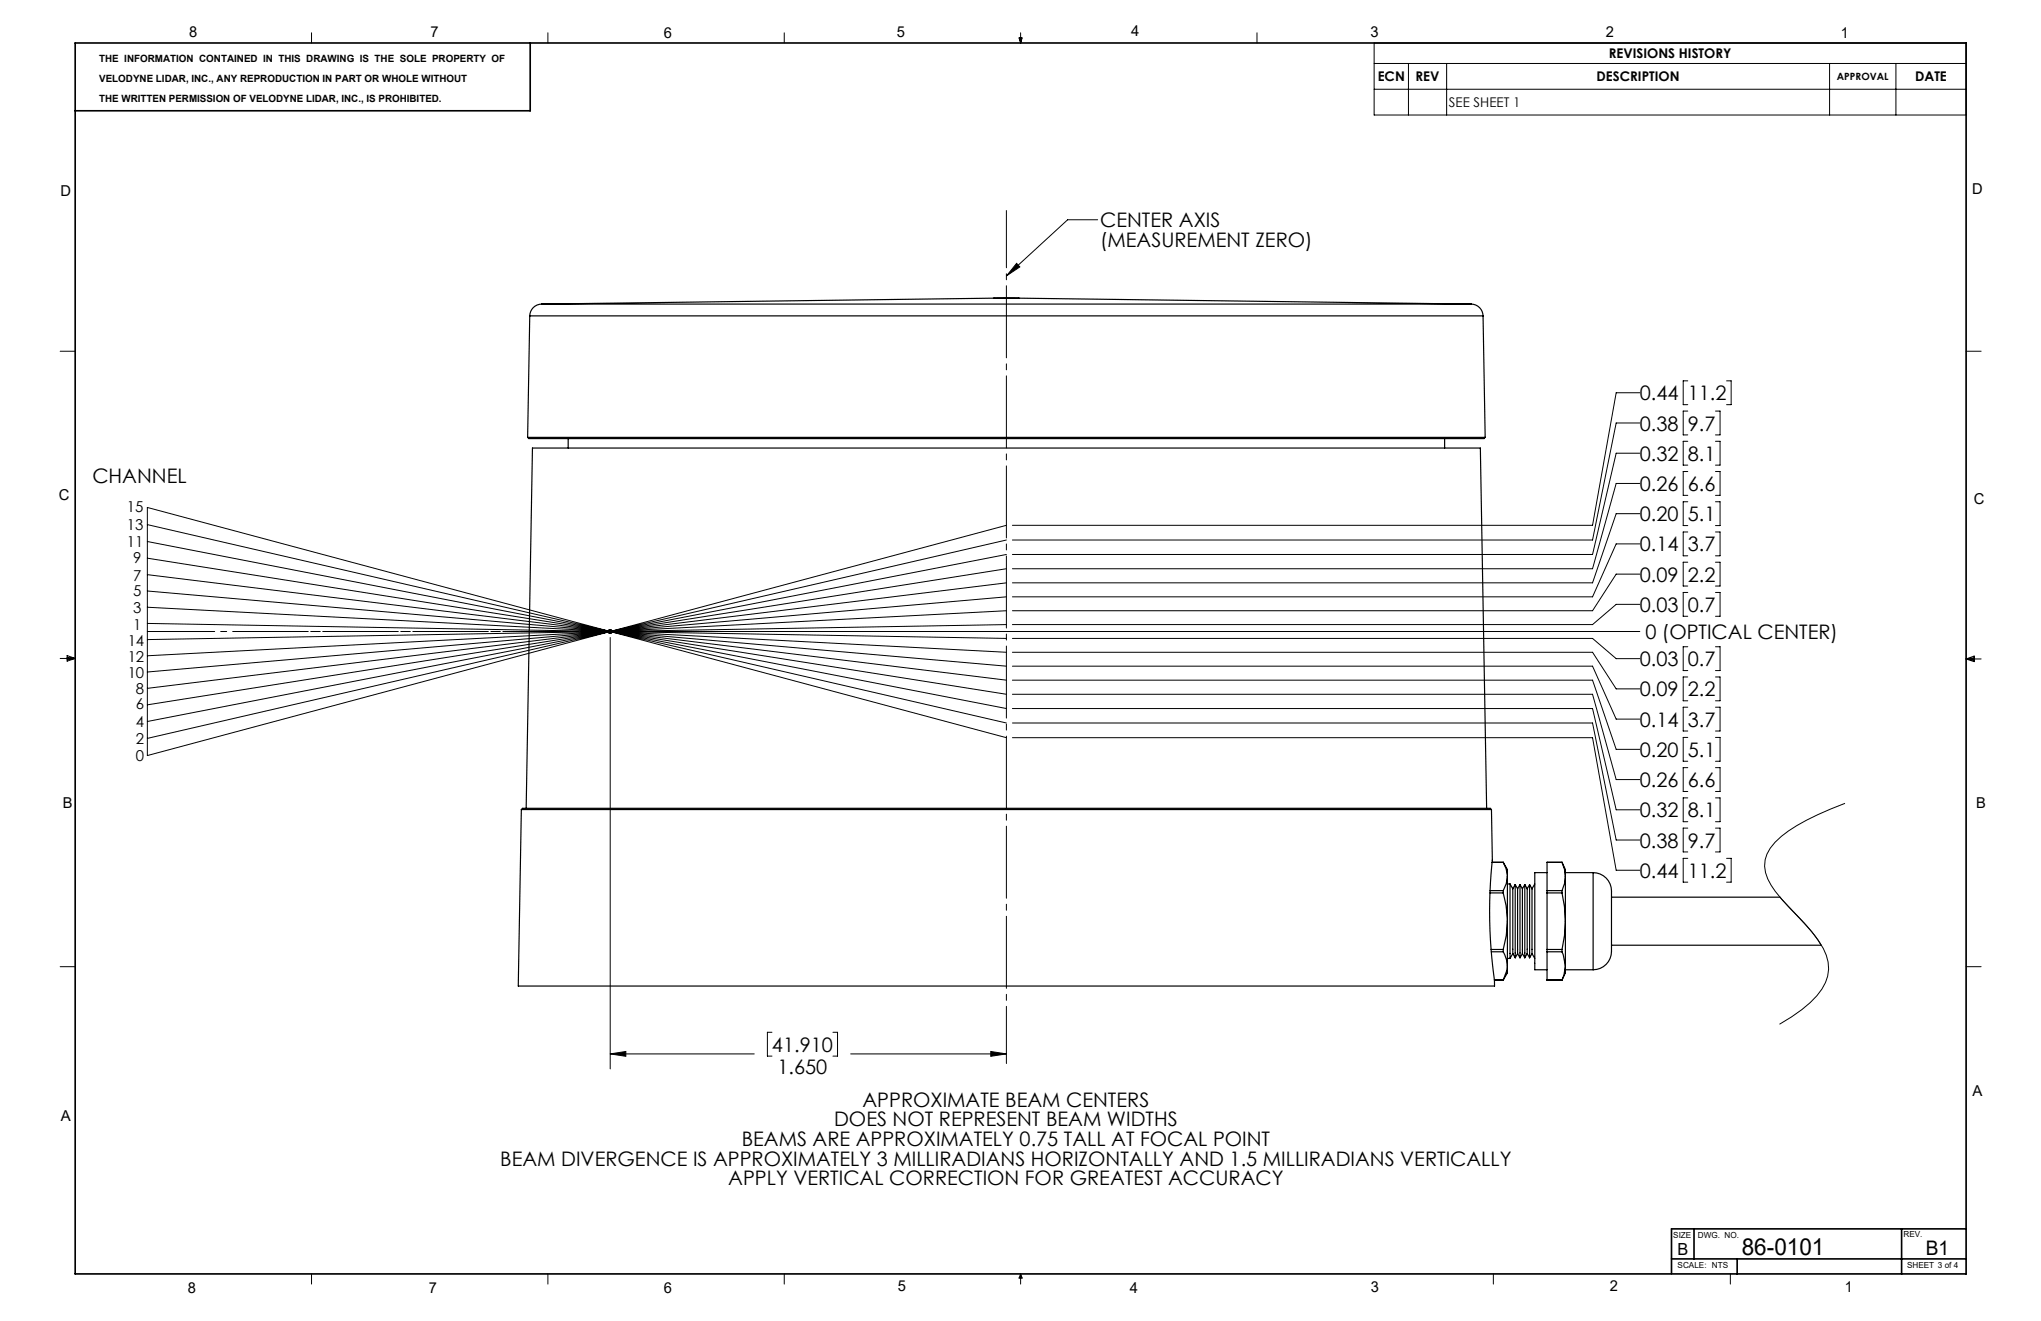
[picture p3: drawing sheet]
<svg xmlns="http://www.w3.org/2000/svg" width="432mm" height="279mm" viewBox="0 0 432 279" stroke-linecap="round" stroke-linejoin="round" font-family="sans-serif">
<defs><g id="words">
<text font-size="4.9" x="368.5" y="265.4">86-0101</text>
<g font-size="4.2">
<text x="232.7" y="48.1">CENTER AXIS</text>
<text x="232.7" y="52.3">(MEASUREMENT ZERO)</text>
<text x="346.9" y="84.7">0.44</text>
<text x="357.1" y="84.7">11.2</text>
<text x="346.9" y="91.1">0.38</text>
<text x="357.1" y="91.1">9.7</text>
<text x="346.9" y="97.5">0.32</text>
<text x="357.1" y="97.5">8.1</text>
<text x="19.5" y="102.2">CHANNEL</text>
<text x="346.9" y="103.8">0.26</text>
<text x="357.1" y="103.8">6.6</text>
<text x="346.9" y="110.2">0.20</text>
<text x="357.1" y="110.2">5.1</text>
<text x="346.9" y="116.6">0.14</text>
<text x="357.1" y="116.6">3.7</text>
<text x="346.9" y="123">0.09</text>
<text x="357.1" y="123">2.2</text>
<text x="346.9" y="129.4">0.03</text>
<text x="357.1" y="129.4">0.7</text>
<text x="348.1" y="135.2">0 (OPTICAL CENTER)</text>
<text x="346.9" y="140.9">0.03</text>
<text x="357.1" y="140.9">0.7</text>
<text x="346.9" y="147.3">0.09</text>
<text x="357.1" y="147.3">2.2</text>
<text x="346.9" y="153.7">0.14</text>
<text x="357.1" y="153.7">3.7</text>
<text x="346.9" y="160.1">0.20</text>
<text x="357.1" y="160.1">5.1</text>
<text x="346.9" y="166.5">0.26</text>
<text x="357.1" y="166.5">6.6</text>
<text x="346.9" y="172.9">0.32</text>
<text x="357.1" y="172.9">8.1</text>
<text x="346.9" y="179.3">0.38</text>
<text x="357.1" y="179.3">9.7</text>
<text x="346.9" y="185.6">0.44</text>
<text x="357.1" y="185.6">11.2</text>
<text x="163.3" y="222.5">41.910</text>
<text x="164.5" y="227.2">1.650</text>
<text x="176.5" y="238.2">DOES NOT REPRESENT BEAM WIDTHS</text>
<text x="182.5" y="234">APPROXIMATE BEAM CENTERS</text>
<text x="156.9" y="242.4">BEAMS ARE APPROXIMATELY 0.75 TALL AT FOCAL POINT</text>
<text x="105.8" y="246.6">BEAM DIVERGENCE IS APPROXIMATELY 3 MILLIRADIANS HORIZONTALLY AND 1.5 MILLIRADIANS VERTICALLY</text>
<text x="154.1" y="250.7">APPLY VERTICAL CORRECTION FOR GREATEST ACCURACY</text>
<text x="407.4" y="265.4">B1</text>
</g>
<text font-size="3.5" x="354.9" y="265.5">B</text>
<g font-size="3.2">
<text x="40" y="7.8">8</text>
<text x="91.1" y="7.9">7</text>
<text x="140.4" y="8.1">6</text>
<text x="189.8" y="7.8">5</text>
<text x="239.3" y="7.6">4</text>
<text x="289.9" y="7.8">3</text>
<text x="339.7" y="7.8">2</text>
<text x="389.5" y="8.1">1</text>
<text x="12.8" y="41.5">D</text>
<text x="417.3" y="41.1">D</text>
<text x="12.4" y="105.7">C</text>
<text x="417.6" y="106.5">C</text>
<text x="26.8" y="108.3">15</text>
<text x="26.8" y="112.2">13</text>
<text x="26.8" y="115.8">11</text>
<text x="28.2" y="119.1">9</text>
<text x="28.2" y="122.9">7</text>
<text x="28.2" y="126">5</text>
<text x="28.2" y="129.7">3</text>
<text x="27" y="136.6">14</text>
<text x="28.2" y="133.3">1</text>
<text x="27" y="139.9">12</text>
<text x="27" y="143.4">10</text>
<text x="28.8" y="146.7">8</text>
<text x="28.8" y="150">6</text>
<text x="28.8" y="153.7">4</text>
<text x="28.8" y="157.3">2</text>
<text x="28.8" y="160.9">0</text>
<text x="13.3" y="170.9">B</text>
<text x="418.1" y="170.8">B</text>
<text x="417.3" y="231.9">A</text>
<text x="12.9" y="237.2">A</text>
<text x="39.7" y="273.5">8</text>
<text x="90.7" y="273.4">7</text>
<text x="140.4" y="273.4">6</text>
<text x="189.9" y="273.1">5</text>
<text x="239" y="273.5">4</text>
<text x="290" y="273.4">3</text>
<text x="340.5" y="273.1">2</text>
<text x="390.3" y="273.2">1</text>
</g>
<g font-size="2.8">
<text x="291.5" y="17.2">ECN</text>
<text x="299.5" y="17.2">REV</text>
<text x="337.8" y="17.2">DESCRIPTION</text>
<text x="340.4" y="12.3">REVISIONS HISTORY</text>
<text x="405.2" y="17.2">DATE</text>
<text x="306.6" y="22.7">SEE SHEET 1</text>
</g>
<g font-size="2.1">
<text x="21" y="13.2">THE INFORMATION CONTAINED IN THIS DRAWING IS THE SOLE PROPERTY OF</text>
<text x="21" y="17.4">VELODYNE LIDAR, INC., ANY REPRODUCTION IN PART OR WHOLE WITHOUT</text>
<text x="388.6" y="17">APPROVAL</text>
<text x="21" y="21.7">THE WRITTEN PERMISSION OF VELODYNE LIDAR, INC., IS PROHIBITED.</text>
</g>
<g font-size="1.8">
<text x="354" y="261.9">SIZE</text>
<text x="359.2" y="261.8">DWG. NO.</text>
<text x="402.7" y="261.6">REV.</text>
<text x="354.9" y="268.2">SCALE: NTS</text>
<text x="403.5" y="268.3">SHEET 3 of 4</text>
</g>
</g></defs>
<g fill="none" stroke="#000" stroke-width=".21">
<path d="M65.9 6.9v2.2M115.9 6.9v2.2M165.9 6.9v2.2M215.6 8h.6l-.3 1.1zM215.7 8l.2 1.1M215.9 6.9v2.2M216 8l-.1 1.1M265.9 6.9v2.2M290.7 9.1h125.3v15.2h-125.3zM290.7 13.4h125.3M290.7 18.9h125.3M298 13.4v10.9"/>
<path d="M306.1 13.4v10.9M387.1 13.4v10.9M401.1 13.4v10.9M215.1 55.7l.7 .8-2.8 1.8zM232.2 46.5h-6.3l-12.9 11.8M12.7 74.3h3.2M416 74.3h3.1M346.9 83.1h-5l-5 28h-122.7M346.9 89.5h-5l-5 24.7h-122.7M346.9 95.9h-5l-5 21.4h-122.7M357.1 80.6h-1v5h1M357.1 86.9h-1v5.1h1"/>
<path d="M357.1 93.3h-1v5.1h1M357.1 99.7h-1v5.1h1M362.9 86.9h1v5.1h-1M362.9 93.3h1v5.1h-1M362.9 99.7h1v5.1h-1M365.3 80.6h.9v5h-.9M31.2 111l181.7 41.9M31.2 114.5l181.7 35.4M31.2 118.1l181.7 28.7M212.9 111.1l-181.7 48.7v-52.5l181.7 48.7M212.9 117.3l-181.7 35.3M212.9 114.2l-181.7 42"/>
<path d="M346.9 102.3h-5l-5 18h-122.7M346.9 108.6h-5l-5 14.7h-122.7M346.9 115h-5l-5 11.2h-122.7M357.1 106.1h-1v5.1h1M357.1 112.5h-1v5.1h1M357.1 118.9h-1v5.1h1M362.9 106.1h1v5.1h-1M362.9 112.5h1v5.1h-1M362.9 118.9h1v5.1h-1M12.7 139.3h3.2M14.2 139l1.7 .3M14.2 138.7l1.7 .6-1.7 .5z"/>
<path d="M15.9 139.3l-1.7 .2M31.2 121.5l181.7 22.4M31.2 125l181.7 15.9M31.2 128.4l181.7 9.6M31.2 131.9l181.7 3.1M128.6 133.6h1M128.7 133.2l.8 .7M129.1 134.8v91.3M129.1 133.1v1M129.5 133.2l-.8 .7M130.4 133.6h216.5M212.9 132.1l-181.7 3.2"/>
<path d="M212.9 129.2l-181.7 9.5M212.9 126.2l-181.7 15.9M212.9 123.3l-181.7 22.3M212.9 120.3l-181.7 28.8M214.2 135h122.7l5 4.3h5M214.2 138h122.7l5 7.7h5M346.9 121.4h-5l-5 7.8h-122.7M346.9 127.8h-5l-5 4.3h-122.7M357.1 125.3h-1v5h1M357.1 136.8h-1v5h1M362.9 125.3h1v5h-1M362.9 136.8h1v5h-1"/>
<path d="M416 139.4h3.1M416 139.4l1.7-.6v1.1zM416 139.4l1.7 .2M417.7 139.1l-1.7 .3M214.2 140.9h122.7l5 11.2h5M214.2 143.9h122.7l5 14.6h5M214.2 146.8h122.7l5 18.1h5M214.2 149.9h122.7l5 21.4h5M214.2 152.9h122.7l5 24.8h5M214.2 156h122.7l5 28.1h5M357.1 143.2h-1v5h1M357.1 149.6h-1v5h1"/>
<path d="M357.1 156h-1v5h1M362.9 143.2h1v5h-1M362.9 149.6h1v5h-1M362.9 156h1v5h-1M357.1 162.4h-1v5h1M357.1 168.8h-1v5h1M357.1 175.2h-1v5h1M362.9 162.4h1v5h-1M362.9 168.8h1v5h-1M362.9 175.2h1v5h-1M390.3 169.9a48.3 48.3 0 0 0-13.4 7 8.4 8.4 0 0 0-3.6 6.3 9.8 9.8 0 0 0 2.3 5.4l3 3.4a48.7 48.7 0 0 1 7.1 8.6 8.1 8.1 0 0 1-1.3 10 30 30 0 0 1-7.9 6M357.1 181.5h-1v5.1h1"/>
<path d="M365.3 181.5h.9v5.1h-.9M376.6 189.8l6.1 6.6 1.5 1.8 1.1 1.7M12.7 204.5h3.2M163.3 218.3h-.9v5.1h.9M176.2 218.3h1v5.1h-1M416 204.5h3.1M129.1 222.9h30.5M129.1 222.9l3.3-.5v1zM180 222.9h32.9M209.6 222.4l3.3 .5-3.3 .5zM65.9 269.4v2.2M115.9 269.4v2.2"/>
<path d="M165.9 269.4v2.2M215.9 269.4v2.2M215.9 269.4l.3 .9h-.6zM315.9 269.4v2.2M366.1 269.4v2.2"/>
</g>
<path d="M212.9 224.9v-180.4" fill="none" stroke="#000" stroke-width=".21" stroke-dasharray="15.2 1.3 1.3 1.3" stroke-dashoffset="3.1"/>
<path d="M52.4 133.6h277.1" fill="none" stroke="#000" stroke-width=".21" stroke-dasharray="15.2 1.3 1.3 1.3" stroke-dashoffset="2.4"/>
<path d="M31.2 133.6h184.7" fill="none" stroke="#000" stroke-width=".21" stroke-dasharray="15.2 1.3 1.3 1.3" stroke-dashoffset="1"/>
<path d="M15.9 9.1h400.1v260.3h-400.1zM112.2 9.1v14.3h-96.3M358.4 259.9v6.4M402.3 259.9v9.5M416 259.9h-62.4v9.5M353.6 266.3h62.4M367.5 266.3v3.1" fill="none" stroke="#000" stroke-width=".35"/>
<g fill="#000">
<path d="M215.1 55.7l.7 .8-2.8 1.8z"/>
<path d="M129.1 222.9l3.3-.5v1zM209.6 222.4l3.3 .5-3.3 .5z"/>
</g>
<g fill="none" stroke="#000" stroke-width=".25">
<path d="M112.1 66.8h201.7M112.1 66.8l-.5 25.7M114.6 64.3a2.54 2.54 0 0 0-2.5 2.5M114.6 64.3h196.7M210.3 63.1h5.3M210.3 63.1l-95.7 1.2M215.6 63.1l95.7 1.2M311.3 64.3a2.54 2.54 0 0 1 2.5 2.5M313.8 66.8l.4 25.7M111.6 92.5h202.6M111.6 92.5l.3 .3h202.1l.2-.3M120.2 92.8v2"/>
<path d="M305.6 92.8v2M110.3 171.2h205.2M110.3 171.2l-.7 37.4h206.6v-1.3h1.8M110.3 171.2l.3-.2h204.7l.2 .2M111.3 171l1.3-76.2h200.6l1.3 76.2M315.5 171.2l.2 10.7a103.1 103.1 0 0 0 .5 25.4v-.1M315.2 188.9h2.8M315.2 188.4h2.8M315.7 182.4h2.3M318 188.9l.6 2.6 .3 3.3M318 188.4v.5M318 182.4a5.6 5.6 0 0 1 .9 3"/>
<path d="M318 182.4h.1M318 182.4l.9 1.5v1.5M318.9 194.8l-.2 3.1-.7 2.9M318.9 194.8v9.5M318.9 185.4l-.2 1.5-.7 1.5M318.9 185.4v9.4M318.9 187h.6M319.5 187v15.7M319.5 187l.6 1M320.1 188v13.7M320.6 187.1v15.5M320.6 187.1l.5 .9"/>
<path d="M320.6 187.1l-.5 .9M321.1 188v13.7M321.6 187.1v15.5M321.6 187.1l.5 .9M321.6 187.1l-.5 .9M322.1 188v13.7M322.6 187.1v15.5M322.6 187.1l.5 .9M322.6 187.1l-.5 .9M323.1 188v13.7M323.6 187.1v15.5M323.6 187.1l-.5 .9"/>
<path d="M323.6 187.1l.5 .9M324.1 188v13.7M324.7 187l-.6 1M327.3 184.6h-2.6v20.5h2.6M327.3 188.4v.5M327.3 182.4h.1M327.3 182.4h3.2M327.3 188.9h3.2M327.3 182.4v6M327.3 188.9v11.9M327.3 188.4h3.2M330.5 188.9l.5 2.9 .2 3"/>
<path d="M330.5 188.4v.5M330.5 182.4l.5 1.4 .2 1.6M330.5 182.4h.1M330.5 182.4l.7 1.5v1.5M331.2 194.8l-.2 3.1-.5 2.9M331.2 194.8v9.5M331.2 185.4l-.2 1.5-.5 1.5M331.2 185.4v9.4M331.2 184.6h5.8M337 184.6a4.1 4.1 0 0 1 3.9 5v7.6a16.8 16.8 0 0 1-.3 5.5 3.9 3.9 0 0 1-3.6 2.4M337 184.6v20.5M340.9 189.8h35.7"/>
<path d="M340.9 199.9h44.4M315.5 200.8h2.5M315.5 201.3h2.5M318 201.3l.8 1.8 .1 1.2M318 200.8v.5M318 207.3h.1M318.9 204.3l-.1 .8-.8 2.2M318.9 204.3v1.5l-.9 1.5M318.9 202.7h.6M320.1 201.7l-.6 1M320.1 201.7l.5 .9M321.1 201.7l-.5 .9"/>
<path d="M321.1 201.7l.5 .9M322.1 201.7l-.5 .9M322.1 201.7l.5 .9M323.1 201.7l-.5 .9M323.1 201.7l.5 .9M324.1 201.7l.6 1M324.1 201.7l-.5 .9M327.3 200.8v.5M327.3 207.3h.1M327.3 207.3h3.2M327.3 200.8h3.2M327.3 201.3v6"/>
<path d="M327.3 201.3h3.2M330.5 201.3l.7 3M330.5 200.8v.5M330.5 207.3h.1M331.2 204.3l-.3 1.9-.4 1.1M331.2 204.3v1.5l-.7 1.5M331.2 205.1h5.8"/>
</g>
<use href="#words"/>
</svg>
